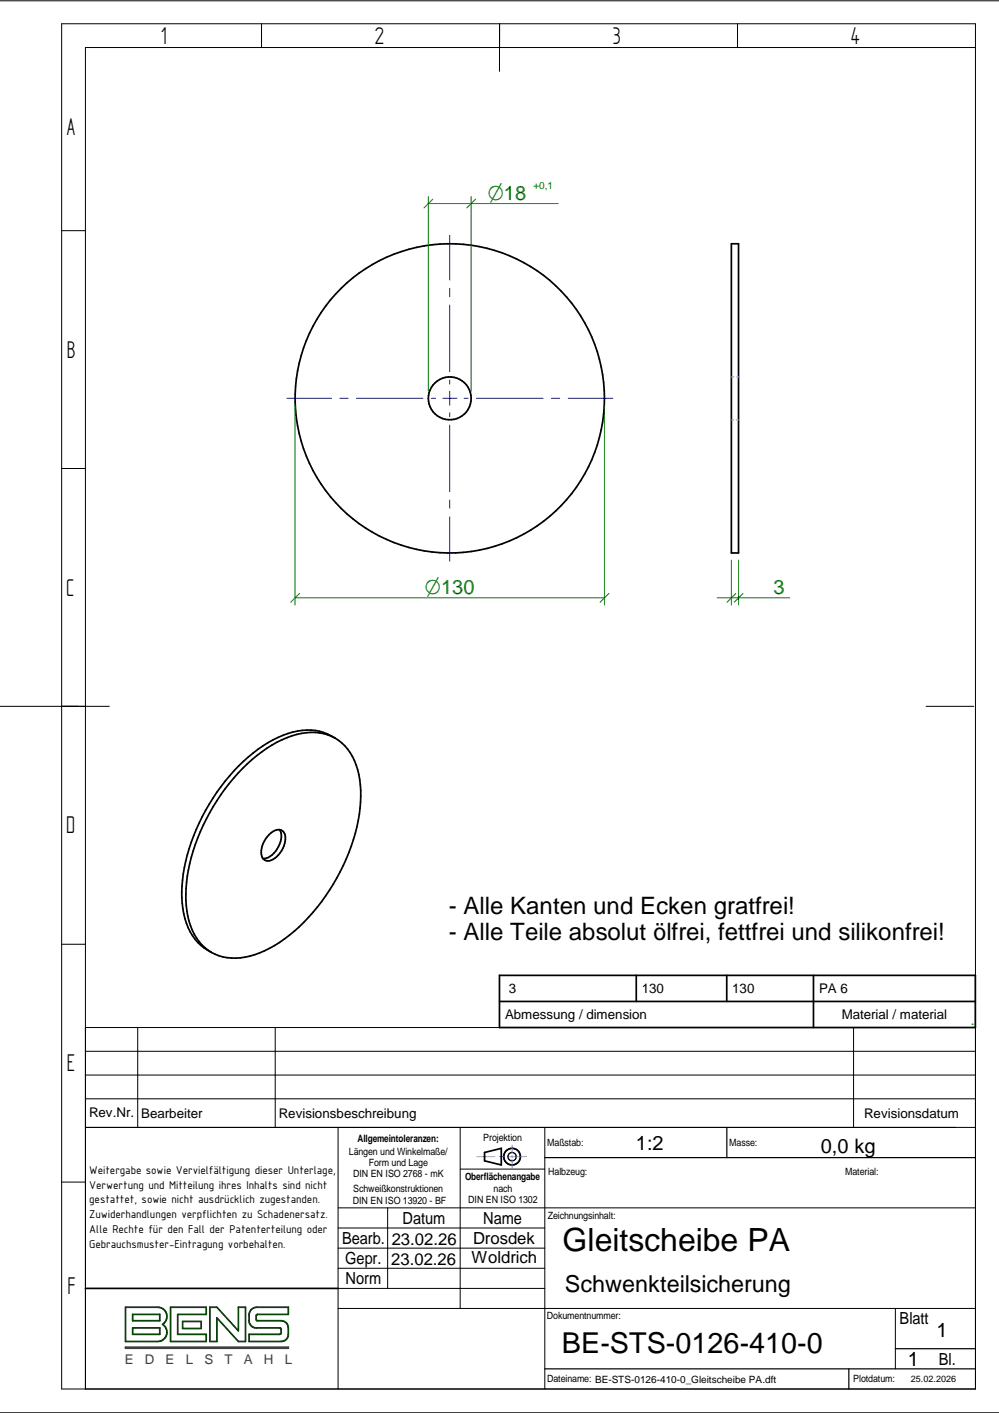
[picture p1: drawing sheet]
<svg xmlns="http://www.w3.org/2000/svg" width="210mm" height="297mm" viewBox="0 0 210 297" stroke-linecap="round" stroke-linejoin="round" font-family="sans-serif">
<defs><g id="words">
<text font-size="6.7" x="118.2" y="262.9">Gleitscheibe PA</text>
<text font-size="6" x="118" y="284.3">BE-STS-0126-410-0</text>
<g font-size="5.8">
<text x="33.8" y="9.2">1</text>
<text x="78.8" y="9.2">2</text>
<text x="128.8" y="9.2">3</text>
<text x="178.8" y="9.2">4</text>
<text x="14" y="28.4">A</text>
<text x="14" y="75.2">B</text>
<text x="13.9" y="125.2">C</text>
<text x="13.9" y="175.2">D</text>
<text x="14" y="225.2">E</text>
<text x="14.2" y="271.9">F</text>
</g>
<g font-size="5">
<text x="94.3" y="192">- Alle Kanten und Ecken gratfrei!</text>
<text x="94.3" y="197.7">- Alle Teile absolut ölfrei, fettfrei und silikonfrei!</text>
</g>
<text font-size="4.9" x="118.7" y="271.5">Schwenkteilsicherung</text>
<g font-size="4.6" fill="#008000">
<text x="102.5" y="42">O18</text>
<text x="89.3" y="124.9">O130</text>
</g>
<text font-size="4.2" fill="#008000" x="162.5" y="124.9">3</text>
<g font-size="4.2">
<text x="133.6" y="241.8">1:2</text>
<text x="172.5" y="242.4">0,0 kg</text>
<text x="196.8" y="281.1">1</text>
<text x="190.8" y="287.1">1</text>
</g>
<g font-size="3.5">
<text x="84.6" y="257.2">Datum</text>
<text x="101.5" y="257.2">Name</text>
<text x="71.9" y="261.5">Bearb.</text>
<text x="82.3" y="261.7">23.02.26</text>
<text x="99.4" y="261.5">Drosdek</text>
<text x="72.5" y="265.7">Gepr.</text>
<text x="72.6" y="269.9">Norm</text>
<text x="82.2" y="265.8">23.02.26</text>
<text x="99.1" y="265.6">Woldrich</text>
<text x="189" y="278.4">Blatt</text>
<text x="197.3" y="286.9">Bl.</text>
</g>
<g font-size="2.8">
<text x="106.9" y="208.7">3</text>
<text x="134.9" y="208.7">130</text>
<text x="153.9" y="208.7">130</text>
<text x="172.1" y="208.7">PA 6</text>
<text x="106.1" y="214.2">Abmessung / dimension</text>
<text x="176.9" y="214.2">Material / material</text>
<text x="18.7" y="234.9">Rev.Nr.</text>
<text x="29.7" y="234.9">Bearbeiter</text>
<text x="58.6" y="234.9">Revisionsbeschreibung</text>
<text x="181.6" y="234.9">Revisionsdatum</text>
</g>
<g font-size="2.8" fill="#3f3f3f">
<text x="26.2" y="286.8">E</text>
<text x="30.4" y="286.8">D</text>
<text x="34.8" y="286.8">E</text>
<text x="39" y="286.8">L</text>
<text x="42.9" y="286.8">S</text>
<text x="47.2" y="286.8">T</text>
<text x="51.2" y="286.8">A</text>
<text x="55.5" y="286.8">H</text>
<text x="59.8" y="286.8">L</text>
</g>
<g font-size="2.6">
<text x="18.8" y="246.7">Weitergabe sowie Vervielfältigung dieser Unterlage,</text>
<text x="18.8" y="249.9">Verwertung und Mitteilung ihres Inhalts sind nicht</text>
<text x="18.8" y="253">gestattet, sowie nicht ausdrücklich zugestanden.</text>
<text x="18.8" y="256.1">Zuwiderhandlungen verpflichten zu Schadenersatz.</text>
<text x="18.8" y="259.2">Alle Rechte für den Fall der Patenterteilung oder</text>
<text x="18.8" y="262.4">Gebrauchsmuster-Eintragung vorbehalten.</text>
</g>
<text font-size="2.1" fill="#008000" x="112.1" y="39.6">+0,1</text>
<g font-size="2.1">
<text x="75.1" y="240">Allgemeintoleranzen:</text>
<text x="101.5" y="239.8">Projektion</text>
<text x="73.3" y="242.8">Längen und Winkelmaße/</text>
<text x="77.5" y="245.1">Form und Lage</text>
<text x="115" y="240.9">Maßstab:</text>
<text x="153.2" y="240.9">Masse:</text>
<text x="74.2" y="247.5">DIN EN ISO 2768 - mK</text>
<text x="74.2" y="250.7">Schweißkonstruktionen</text>
<text x="97.7" y="248">Oberflächenangabe</text>
<text x="103.7" y="250.6">nach</text>
<text x="115.2" y="246.9">Halbzeug:</text>
<text x="177.6" y="247">Material:</text>
<text x="74.1" y="253">DIN EN ISO 13920 - BF</text>
<text x="98.4" y="253">DIN EN ISO 1302</text>
<text x="115.1" y="256.2">Zeichnungsinhalt:</text>
<text x="114.9" y="277.4">Dokumentnummer:</text>
<text x="115" y="290.6">Dateiname: BE-STS-0126-410-0_Gleitscheibe PA.dft</text>
<text x="179.3" y="290.6">Plotdatum:</text>
</g>
<text font-size="1.9" x="191.4" y="290.5">25.02.2026</text>
</g></defs>
<g fill="none" stroke="#000" stroke-width=".21">
<path d="M0 .2h209.9M13 5h192v287h-192zM54.9 5v5M105 5l-.1 10M155 5v5M205 10h-187.1v282M13 48.5h4.9M13 98.5h4.9M0 148.5h23M194.6 148.5h10M13 198.5h4.9M17.9 216h187.1"/>
<path d="M28.9 216v21M57.8 216v21M179.3 216v21M17.9 226h187.1M17.9 237h187.1M17.9 231h187.1M17.9 221h187.1M71 237v55M96.7 237v38.1M114.5 237v55M13 248.5h4.9M71 258.1h43.5"/>
<path d="M71 253.9h134M81.4 253.9v16.9M96.7 245.8h17.8M71 275.1h134M71 262.4h43.5M71 266.6h43.5M71 270.8h43.5M188.1 275.1v12.7M0 297h209.9"/>
</g>
<g fill="none" stroke="#000" stroke-width=".25">
<path d="M152.7 237v6.4M114.5 243.4h90.5M114.5 287.8h90.5M178.4 287.8v4.2M188.1 283.5h16.9"/>
<circle cx="107.6" cy="243.2" r=".87"/>
</g>
<g fill="none" stroke="#000" stroke-width=".36">
<path d="M153.7 51.2h1.5v65h-1.5zM70.4 155.2a11.3 11.3 0 0 0-10.9-.6 33.2 33.2 0 0 0-14.8 13.2 38 38 0 0 0-6.5 20.9 13.1 13.1 0 0 0 4.7 10.6l1.5 .9M70.4 155.2a12 12 0 0 0-11.1 .3 36.5 36.5 0 0 0-15.9 16.6 33.7 33.7 0 0 0-4.1 19.4 11.6 11.6 0 0 0 5.1 8.7M70.4 155.2a12 12 0 0 1 5.3 9.8 36.4 36.4 0 0 1-6.4 22.1 33.7 33.7 0 0 1-14.8 13.2 11.7 11.7 0 0 1-10.1-.1M56.5 175.5a2.09 2.09 0 0 1 3.1-.6 4.2 4.2 0 0 1-1.1 4.8 2.32 2.32 0 0 1-3.1 .9 3.9 3.9 0 0 1 .8-4.7zM58.8 174.4a4.3 4.3 0 0 1-1.2 4.9l-1.2 1-1.2 .2M104.9 210.5h100M104.9 205h100v11h-100zM133.7 205v5.5M152.7 205v5.5M170.9 205v11M101.8 242.3l3.5-.9v3.5l-3.5-.9z"/>
<path d="M17.9 270.8h53.1"/>
<circle cx="94.5" cy="83.7" r="4.5"/>
<circle cx="94.5" cy="83.7" r="32.5"/>
<circle cx="107.6" cy="243.2" r="1.75"/>
</g>
<path d="M100.2 243.1h3.8M104.9 243.1h1M106.8 243.1h3.8M107.6 240.7v1.8M107.6 242.9v.5M107.6 243.8v1.8" fill="none" stroke="#229aff" stroke-width=".21"/>
<path d="M26.4 274.8h6.7a1.95 1.95 0 0 1 1.9 1.4 1.95 1.95 0 0 1-.8 2.2 1.95 1.95 0 0 1 .8 2.2 1.95 1.95 0 0 1-1.9 1.4h-6.7zM27.9 276.3h5.7v1.3h-5.7zM27.9 279.1h5.7v1.4h-5.7zM35.8 274.8h7.5v1.5h-6v4.2h6v1.5h-7.5zM38.4 277.8h3.9v1.5h-3.9zM44.1 274.8h1.5l4.5 5v-5h1.5v7.2h-1.5l-4.5-5v5h-1.5zM52.7 275.4l.6-.4 .7-.2h6.6v1.5h-6.5l-.3 .3v.7l.2 .3h5.1l.6 .2a1.49 1.49 0 0 1 .9 1.3 2.9 2.9 0 0 1-.3 2.3l-.6 .5-.6 .1h-6.8v-1.5h6.5l.3-.3v-.8l-.3-.3h-5.3l-.8-.5a3.4 3.4 0 0 1-.2-2.9z" fill="none" stroke="#004000" stroke-width=".36"/>
<path d="M26.4 283.2h34.2v.2h-34.2z" fill="none" stroke="#3f3f3f" stroke-width=".36"/>
<path d="M204.2 215.3h.1M204.2 216h.1" fill="none" stroke="#008000" stroke-width=".25"/>
<path d="M153.7 79.2h.5M154.7 79.2h.5M153.7 88.2h.5M154.7 88.2h.5" fill="none" stroke="#f0f" stroke-width=".25"/>
<g fill="none" stroke="#008000" stroke-width=".21">
<path d="M90 41.3v40.9M90 42.8h27.3M90.9 41.9l-1.8 1.8M99 41.3v40.9M99.9 41.9l-1.8 1.8M62 85.2v42M127 85.2v42M153.7 117.8v9.4M155.2 117.8v9.4M62 125.7h65M62.9 124.8l-1.8 1.8M127.9 124.8l-1.8 1.8"/>
<path d="M150.7 125.7h15.2M154.6 124.8l-1.8 1.8M156.1 124.8l-1.8 1.8"/>
</g>
<g fill="none" stroke="#00f" stroke-width=".21">
<path d="M94.5 49.5v9.4M94.5 60.6v1.8M94.5 64.1v14M94.5 79.9v.9M60.3 83.7h9.3M71.4 83.7h1.7M74.9 83.7h14M90.7 83.7h.8M93 83.7h3M94.5 82.2v3M94.5 86.7v.9M94.5 89.4v14"/>
<path d="M97.5 83.7h.9M100.1 83.7h14M115.9 83.7h1.7M119.4 83.7h9.4M94.5 105.1v1.7M94.5 108.6v9.4"/>
</g>
<use href="#words"/>
</svg>
